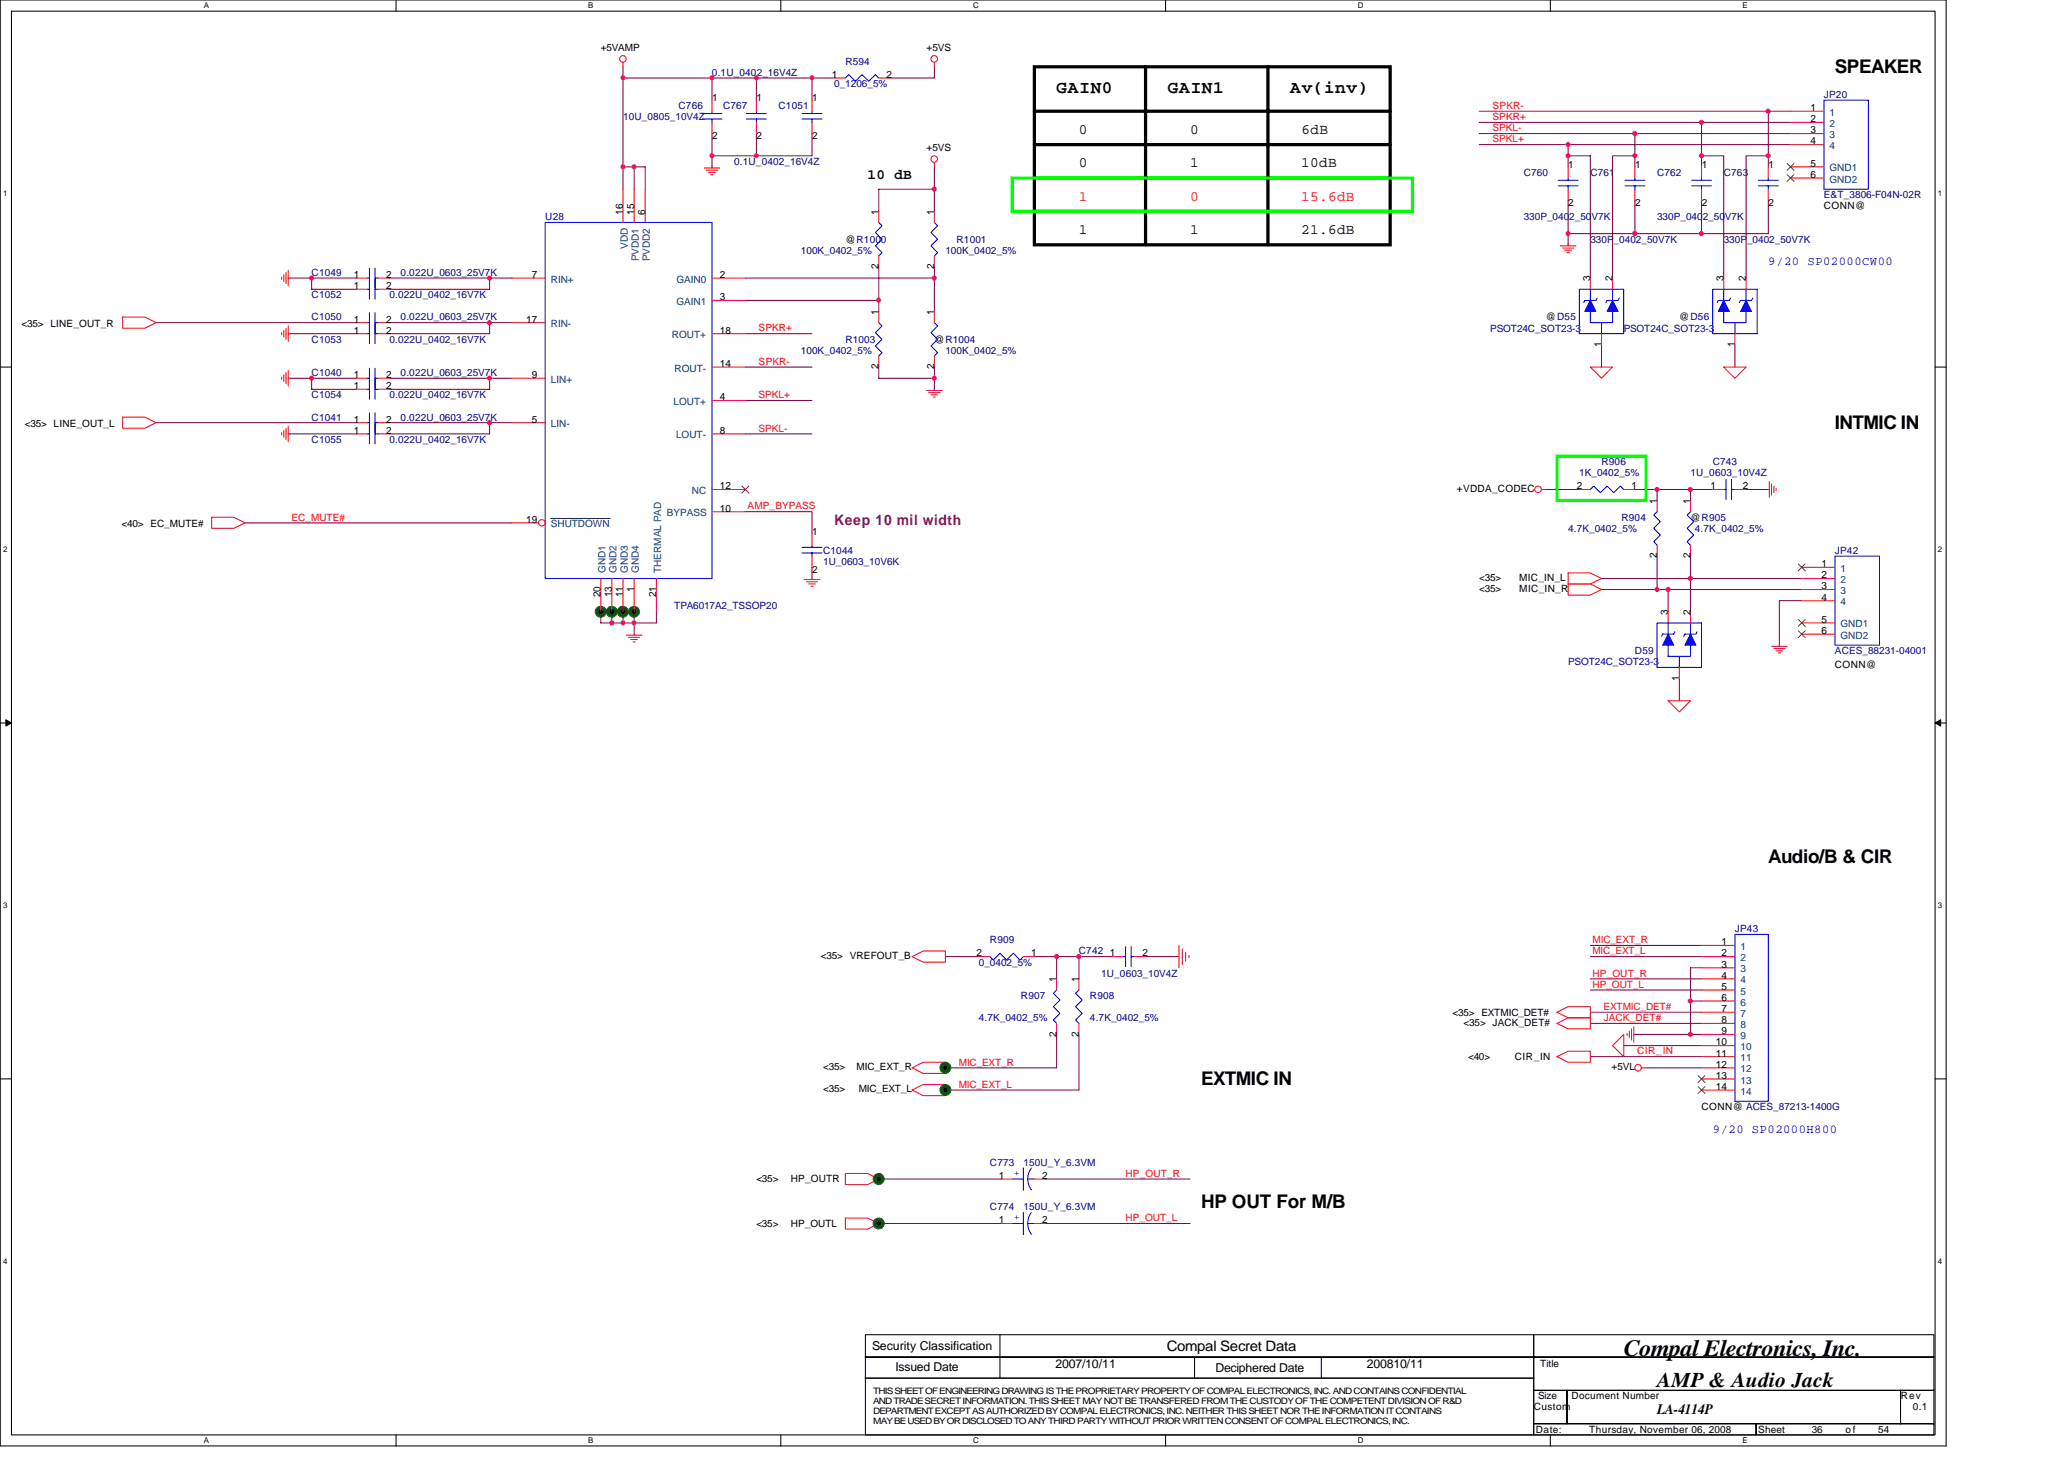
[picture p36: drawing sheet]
<svg xmlns="http://www.w3.org/2000/svg" width="297mm" height="210mm" viewBox="0 0 297 210" stroke-linecap="round" stroke-linejoin="round" font-family="sans-serif">
<defs><g id="words">
<text font-size="3.3" x="233.7" y="195.1">Compal Electronics, Inc.</text>
<text font-size="3" x="238.5" y="199.6">AMP &amp; Audio Jack</text>
<g font-size="2.7">
<text x="264.1" y="10.5">SPEAKER</text>
<text x="264.1" y="61.7">INTMIC IN</text>
<text x="254.5" y="124.1">Audio/B &amp; CIR</text>
<text x="172.9" y="156.1">EXTMIC IN</text>
<text x="172.9" y="173.8">HP OUT For M/B</text>
</g>
<g font-size="2.5">
<text x="152.1" y="13.4">GAIN0</text>
<text x="168.1" y="13.4">GAIN1</text>
<text x="185.7" y="13.4">Av(inv)</text>
</g>
<g font-size="2.1">
<text x="155.3" y="19.3">0</text>
<text x="171.3" y="19.3">0</text>
<text x="187.3" y="19.3">6dB</text>
<text x="124.9" y="25.7">10 dB</text>
<text x="155.3" y="24.1">0</text>
<text x="171.3" y="24.1">1</text>
<text x="187.3" y="24.1">10dB</text>
<text x="155.3" y="33.7">1</text>
<text x="171.3" y="33.7">1</text>
<text x="187.3" y="33.7">21.6dB</text>
<text x="167.9" y="194.4">Compal Secret Data</text>
<text x="238.5" y="203.5">LA-4114P</text>
</g>
<g font-size="2.1" fill="#f00">
<text x="155.3" y="28.9">1</text>
<text x="171.3" y="28.9">0</text>
<text x="187.3" y="28.9">15.6dB</text>
</g>
<text font-size="2.1" fill="#800080" x="120.1" y="75.5">Keep 10 mil width</text>
<g font-size="1.8" fill="#00f">
<text x="254.5" y="38.2">9/20 SP02000CW00</text>
<text x="246.5" y="163">9/20 SP02000H800</text>
</g>
<g font-size="1.8">
<text x="125.5" y="194.2">Security Classification</text>
<text x="128.9" y="197.3">Issued Date</text>
<text x="151.9" y="196.8">2007/10/11</text>
<text x="174.9" y="197.4">Deciphered Date</text>
<text x="196.7" y="196.8">200810/11</text>
</g>
<g font-size="1.4">
<text x="86.5" y="7.4">+5VAMP</text>
<text x="119.7" y="11.2">1</text>
<text x="127.6" y="11.2">2</text>
<text x="133.3" y="7.4">+5VS</text>
<text x="102.5" y="14.6">1</text>
<text x="108.9" y="14.6">1</text>
<text x="116.9" y="14.6">1</text>
<text x="260.6" y="16">1</text>
<text x="260.6" y="17.6">2</text>
<text x="102.5" y="20">2</text>
<text x="108.9" y="20">2</text>
<text x="116.9" y="20">2</text>
<text x="133.3" y="21.8">+5VS</text>
<text x="260.6" y="19.2">3</text>
<text x="260.6" y="20.8">4</text>
<text x="260.6" y="24">5</text>
<text x="225.7" y="24.2">1</text>
<text x="225.7" y="29.6">2</text>
<text x="235.3" y="24.2">1</text>
<text x="235.3" y="29.6">2</text>
<text x="244.9" y="24.2">1</text>
<text x="244.9" y="29.6">2</text>
<text x="254.5" y="24.2">1</text>
<text x="254.5" y="29.6">2</text>
<text x="260.6" y="25.6">6</text>
<text x="89.6" y="30.9" transform="rotate(-90 89.6 30.9)">16</text>
<text x="91.2" y="30.9" transform="rotate(-90 91.2 30.9)">15</text>
<text x="92.8" y="30.9" transform="rotate(-90 92.8 30.9)">6</text>
<text x="121.7" y="34.9">@R1000</text>
<text x="126.4" y="30.9" transform="rotate(-90 126.4 30.9)">1</text>
<text x="134.4" y="30.9" transform="rotate(-90 134.4 30.9)">1</text>
<text x="262.5" y="30.1">CONN@</text>
<text x="50.9" y="41.6">1</text>
<text x="50.9" y="40">1</text>
<text x="55.6" y="41.6">2</text>
<text x="55.6" y="40">2</text>
<text x="76.5" y="40">7</text>
<text x="103.6" y="40">2</text>
<text x="126.4" y="38.7" transform="rotate(-90 126.4 38.7)">2</text>
<text x="134.4" y="38.7" transform="rotate(-90 134.4 38.7)">2</text>
<text x="228.9" y="40.5" transform="rotate(-90 228.9 40.5)">3</text>
<text x="232" y="40.5" transform="rotate(-90 232 40.5)">2</text>
<text x="248" y="40.5" transform="rotate(-90 248 40.5)">3</text>
<text x="251.3" y="40.5" transform="rotate(-90 251.3 40.5)">2</text>
<text x="3.1" y="47.1">&lt;35&gt; LINE_OUT_R</text>
<text x="50.9" y="48">1</text>
<text x="50.9" y="46.4">1</text>
<text x="55.6" y="48">2</text>
<text x="55.6" y="46.4">2</text>
<text x="75.7" y="46.4">17</text>
<text x="103.6" y="43.2">3</text>
<text x="103.6" y="48">18</text>
<text x="126.4" y="45.3" transform="rotate(-90 126.4 45.3)">1</text>
<text x="134.4" y="45.3" transform="rotate(-90 134.4 45.3)">1</text>
<text x="222.5" y="46.1">@D55</text>
<text x="241.7" y="46.1">@D56</text>
<text x="103.6" y="52.8">14</text>
<text x="126.4" y="53.1" transform="rotate(-90 126.4 53.1)">2</text>
<text x="134.4" y="53.1" transform="rotate(-90 134.4 53.1)">2</text>
<text x="134.5" y="49.3">@R1004</text>
<text x="230.5" y="49.9" transform="rotate(-90 230.5 49.9)">1</text>
<text x="249.7" y="49.9" transform="rotate(-90 249.7 49.9)">1</text>
<text x="50.9" y="54.4">1</text>
<text x="50.9" y="56">1</text>
<text x="55.6" y="54.4">2</text>
<text x="55.6" y="56">2</text>
<text x="76.5" y="54.4">9</text>
<text x="103.6" y="57.6">4</text>
<text x="3.6" y="61.5">&lt;35&gt; LINE_OUT_L</text>
<text x="50.9" y="60.8">1</text>
<text x="50.9" y="62.4">1</text>
<text x="55.6" y="60.8">2</text>
<text x="55.6" y="62.4">2</text>
<text x="76.5" y="60.8">5</text>
<text x="103.6" y="62.4">8</text>
<text x="103.6" y="70.4">12</text>
<text x="209.7" y="70.7">+VDDA_CODEC</text>
<text x="226.9" y="70.4">2</text>
<text x="234.8" y="70.4">1</text>
<text x="246.1" y="70.4">1</text>
<text x="250.8" y="70.4">2</text>
<text x="17.5" y="75.9">&lt;40&gt; EC_MUTE#</text>
<text x="75.7" y="75.2">19</text>
<text x="103.6" y="73.6">10</text>
<text x="116.9" y="77">1</text>
<text x="238.5" y="72.5" transform="rotate(-90 238.5 72.5)">1</text>
<text x="243.3" y="72.5" transform="rotate(-90 243.3 72.5)">1</text>
<text x="243.3" y="74.9">@R905</text>
<text x="116.9" y="82.4">2</text>
<text x="212.9" y="83.5">&lt;35&gt;</text>
<text x="218.6" y="83.5">MIC_IN_L</text>
<text x="238.5" y="80.3" transform="rotate(-90 238.5 80.3)">2</text>
<text x="243.3" y="80.3" transform="rotate(-90 243.3 80.3)">2</text>
<text x="262.1" y="81.6">1</text>
<text x="262.1" y="83.2">2</text>
<text x="86.4" y="86" transform="rotate(-90 86.4 86)">20</text>
<text x="88" y="86" transform="rotate(-90 88 86)">13</text>
<text x="89.6" y="86" transform="rotate(-90 89.6 86)">11</text>
<text x="91.2" y="85.2" transform="rotate(-90 91.2 85.2)">1</text>
<text x="94.4" y="86" transform="rotate(-90 94.4 86)">21</text>
<text x="212.9" y="85.2">&lt;35&gt;</text>
<text x="218.6" y="85.2">MIC_IN_R</text>
<text x="240" y="88.5" transform="rotate(-90 240 88.5)">3</text>
<text x="243.3" y="88.5" transform="rotate(-90 243.3 88.5)">2</text>
<text x="262.1" y="84.8">3</text>
<text x="262.1" y="86.4">4</text>
<text x="262.1" y="89.6">5</text>
<text x="262.1" y="91.2">6</text>
<text x="241.7" y="97.9" transform="rotate(-90 241.7 97.9)">1</text>
<text x="264.1" y="96">CONN@</text>
<text x="118.1" y="138">&lt;35&gt; VREFOUT_B</text>
<text x="140.5" y="137.6">2</text>
<text x="148.4" y="137.6">1</text>
<text x="159.7" y="137.6">1</text>
<text x="164.4" y="137.6">2</text>
<text x="247.8" y="136">1</text>
<text x="247.8" y="137.6">2</text>
<text x="152" y="141.3" transform="rotate(-90 152 141.3)">1</text>
<text x="155.3" y="141.3" transform="rotate(-90 155.3 141.3)">1</text>
<text x="247.8" y="139.2">3</text>
<text x="247.8" y="140.8">4</text>
<text x="247.8" y="142.4">5</text>
<text x="247.8" y="144">6</text>
<text x="152" y="149.2" transform="rotate(-90 152 149.2)">2</text>
<text x="155.3" y="149.2" transform="rotate(-90 155.3 149.2)">2</text>
<text x="209" y="146.1">&lt;35&gt; EXTMIC_DET#</text>
<text x="210.6" y="147.6">&lt;35&gt; JACK_DET#</text>
<text x="247.8" y="145.6">7</text>
<text x="247.8" y="147.2">8</text>
<text x="247.8" y="148.8">9</text>
<text x="118.5" y="154">&lt;35&gt;</text>
<text x="123.3" y="154">MIC_EXT_R</text>
<text x="211.3" y="152.5">&lt;40&gt;</text>
<text x="218" y="152.5">CIR_IN</text>
<text x="231.9" y="154">+5VL</text>
<text x="246.9" y="150.4">10</text>
<text x="246.9" y="152">11</text>
<text x="246.9" y="153.6">12</text>
<text x="246.9" y="155.2">13</text>
<text x="118.5" y="157.2">&lt;35&gt;</text>
<text x="123.6" y="157.2">MIC_EXT_L</text>
<text x="244.9" y="159.7">CONN@ ACES_87213-1400G</text>
<text x="246.9" y="156.8">14</text>
<text x="108.9" y="170.1">&lt;35&gt;</text>
<text x="113.8" y="170.1">HP_OUTR</text>
<text x="143.7" y="169.6">1</text>
<text x="150" y="169.6">2</text>
<text x="108.9" y="176.5">&lt;35&gt;</text>
<text x="113.8" y="176.5">HP_OUTL</text>
<text x="143.7" y="176">1</text>
<text x="150" y="176">2</text>
<text x="221.7" y="196.7">Title</text>
<text x="220.7" y="202.9">Custom</text>
<text x="221.4" y="201.3">Size</text>
<text x="226.2" y="201.3">Document Number</text>
<text x="273.6" y="201.3">Rev</text>
<text x="275.3" y="202.9">0.1</text>
<text x="221" y="206.1">Date:</text>
<text x="228.7" y="206.1">Thursday, November 06, 2008</text>
<text x="253" y="206.1">Sheet</text>
<text x="260.7" y="206.1">36</text>
<text x="265.6" y="206.1">of</text>
<text x="270.3" y="206.1">54</text>
</g>
<g font-size="1.4" fill="#000080">
<text x="102.5" y="10.9">0.1U_0402_16V4Z</text>
<text x="121.7" y="9.3">R594</text>
<text x="89.7" y="17.3">10U_0805_10V4Z</text>
<text x="97.7" y="15.7">C766</text>
<text x="104.1" y="15.7">C767</text>
<text x="112.1" y="15.7">C1051</text>
<text x="120.1" y="12.5">0_1206_5%</text>
<text x="262.5" y="14.1">JP20</text>
<text x="105.7" y="23.7">0.1U_0402_16V4Z</text>
<text x="219.3" y="25.3">C760</text>
<text x="228.9" y="25.3">C761</text>
<text x="238.5" y="25.3">C762</text>
<text x="248.1" y="25.3">C763</text>
<text x="262.5" y="28.5">E&amp;T_3806-F04N-02R</text>
<text x="78.5" y="31.7">U28</text>
<text x="137.7" y="34.9">R1001</text>
<text x="219.3" y="31.7">330P_0402_50V7K</text>
<text x="228.9" y="34.9">330P_0402_50V7K</text>
<text x="238.5" y="31.7">330P_0402_50V7K</text>
<text x="248.1" y="34.9">330P_0402_50V7K</text>
<text x="44.8" y="39.7">C1049</text>
<text x="57.7" y="39.7">0.022U_0603_25V7K</text>
<text x="115.3" y="36.5">100K_0402_5%</text>
<text x="136.1" y="36.5">100K_0402_5%</text>
<text x="44.8" y="42.9">C1052</text>
<text x="44.8" y="46.1">C1050</text>
<text x="56" y="42.9">0.022U_0402_16V7K</text>
<text x="57.7" y="46.1">0.022U_0603_25V7K</text>
<text x="214.5" y="47.7">PSOT24C_SOT23-3</text>
<text x="233.7" y="47.7">PSOT24C_SOT23-3</text>
<text x="44.8" y="49.3">C1053</text>
<text x="56" y="49.3">0.022U_0402_16V7K</text>
<text x="115.3" y="50.9">100K_0402_5%</text>
<text x="121.7" y="49.3">R1003</text>
<text x="136.1" y="50.9">100K_0402_5%</text>
<text x="44.8" y="54.1">C1040</text>
<text x="44.8" y="57.3">C1054</text>
<text x="56" y="57.3">0.022U_0402_16V7K</text>
<text x="57.7" y="54.1">0.022U_0603_25V7K</text>
<text x="44.8" y="60.5">C1041</text>
<text x="44.8" y="63.7">C1055</text>
<text x="56" y="63.7">0.022U_0402_16V7K</text>
<text x="57.7" y="60.5">0.022U_0603_25V7K</text>
<text x="227.3" y="68.5">1K_0402_5%</text>
<text x="230.5" y="66.9">R906</text>
<text x="243.3" y="68.5">1U_0603_10V4Z</text>
<text x="246.5" y="66.9">C743</text>
<text x="225.7" y="76.5">4.7K_0402_5%</text>
<text x="233.4" y="74.9">R904</text>
<text x="243.9" y="76.5">4.7K_0402_5%</text>
<text x="118.5" y="79.7">C1044</text>
<text x="118.5" y="81.3">1U_0603_10V6K</text>
<text x="264.1" y="79.7">JP42</text>
<text x="97" y="87.5">TPA6017A2_TSSOP20</text>
<text x="225.7" y="95.7">PSOT24C_SOT23-3</text>
<text x="235.3" y="94.1">D59</text>
<text x="264.1" y="94.1">ACES_88231-04001</text>
<text x="142.5" y="135.7">R909</text>
<text x="155.3" y="137.3">C742</text>
<text x="249.7" y="134.1">JP43</text>
<text x="140.9" y="138.9">0_0402_5%</text>
<text x="146.9" y="143.7">R907</text>
<text x="156.9" y="143.7">R908</text>
<text x="158.5" y="140.5">1U_0603_10V4Z</text>
<text x="140.9" y="146.9">4.7K_0402_5%</text>
<text x="156.9" y="146.9">4.7K_0402_5%</text>
<text x="142.5" y="167.7">C773</text>
<text x="147.3" y="167.7">150U_Y_6.3VM</text>
<text x="142.5" y="174.1">C774</text>
<text x="147.3" y="174.1">150U_Y_6.3VM</text>
</g>
<g font-size="1.4" fill="#f00">
<text x="214.8" y="15.7">SPKR-</text>
<text x="214.8" y="17.3">SPKR+</text>
<text x="214.8" y="18.9">SPKL-</text>
<text x="214.8" y="20.5">SPKL+</text>
<text x="109.2" y="47.7">SPKR+</text>
<text x="109.2" y="52.5">SPKR-</text>
<text x="109.2" y="57.3">SPKL+</text>
<text x="109.2" y="62.1">SPKL-</text>
<text x="42" y="74.9">EC_MUTE#</text>
<text x="107.6" y="73.3">AMP_BYPASS</text>
<text x="229.2" y="135.7">MIC_EXT_R</text>
<text x="229.2" y="137.3">MIC_EXT_L</text>
<text x="229.2" y="140.5">HP_OUT_R</text>
<text x="229.2" y="142.1">HP_OUT_L</text>
<text x="230.8" y="145.3">EXTMIC_DET#</text>
<text x="230.8" y="146.9">JACK_DET#</text>
<text x="138" y="153.3">MIC_EXT_R</text>
<text x="235.6" y="151.7">CIR_IN</text>
<text x="138" y="156.5">MIC_EXT_L</text>
<text x="162" y="169.3">HP_OUT_R</text>
<text x="162" y="175.7">HP_OUT_L</text>
</g>
<g font-size="1.4" fill="#004080">
<text x="263.3" y="16.7">1</text>
<text x="263.3" y="18.3">2</text>
<text x="263.3" y="19.9">3</text>
<text x="263.3" y="21.5">4</text>
<text x="263.3" y="24.7">GND1</text>
<text x="263.3" y="26.3">GND2</text>
<text x="90.3" y="35.8" transform="rotate(-90 90.3 35.8)">VDD</text>
<text x="79.3" y="40.7">RIN+</text>
<text x="91.9" y="37.6" transform="rotate(-90 91.9 37.6)">PVDD1</text>
<text x="93.5" y="37.6" transform="rotate(-90 93.5 37.6)">PVDD2</text>
<text x="97.3" y="40.7">GAIN0</text>
<text x="79.3" y="47.1">RIN-</text>
<text x="97.3" y="43.9">GAIN1</text>
<text x="96.7" y="48.7">ROUT+</text>
<text x="97.1" y="53.5">ROUT-</text>
<text x="79.3" y="55.1">LIN+</text>
<text x="96.9" y="58.3">LOUT+</text>
<text x="79.3" y="61.5">LIN-</text>
<text x="97.3" y="63.1">LOUT-</text>
<text x="99.6" y="71.1">NC</text>
<text x="79.3" y="75.9">SHUTDOWN</text>
<text x="95.9" y="74.3">BYPASS</text>
<text x="87.1" y="82.4" transform="rotate(-90 87.1 82.4)">GND1</text>
<text x="88.7" y="82.4" transform="rotate(-90 88.7 82.4)">GND2</text>
<text x="90.3" y="82.4" transform="rotate(-90 90.3 82.4)">GND3</text>
<text x="91.9" y="82.4" transform="rotate(-90 91.9 82.4)">GND4</text>
<text x="95.1" y="82.4" transform="rotate(-90 95.1 82.4)">THERMAL PAD</text>
<text x="264.9" y="82.3">1</text>
<text x="264.9" y="83.9">2</text>
<text x="264.9" y="85.5">3</text>
<text x="264.9" y="87.1">4</text>
<text x="264.9" y="90.3">GND1</text>
<text x="264.9" y="91.9">GND2</text>
<text x="250.5" y="136.7">1</text>
<text x="250.5" y="138.3">2</text>
<text x="250.5" y="139.9">3</text>
<text x="250.5" y="141.5">4</text>
<text x="250.5" y="143.1">5</text>
<text x="250.5" y="144.7">6</text>
<text x="250.5" y="146.3">7</text>
<text x="250.5" y="147.9">8</text>
<text x="250.5" y="149.5">9</text>
<text x="250.5" y="151.1">10</text>
<text x="250.5" y="152.7">11</text>
<text x="250.5" y="154.3">12</text>
<text x="250.5" y="155.9">13</text>
<text x="250.5" y="157.5">14</text>
</g>
<g font-size="1.4" fill="#00f">
<text x="146.7" y="169.1" transform="rotate(-90 146.7 169.1)">+</text>
<text x="146.7" y="175.6" transform="rotate(-90 146.7 175.6)">+</text>
</g>
<g font-size="1.3">
<text x="125.7" y="200.5">THIS SHEET OF ENGINEERING DRAWING IS THE PROPRIETARY PROPERTY OF COMPAL ELECTRONICS, INC. AND CONTAINS CONFIDENTIAL</text>
<text x="125.7" y="202">AND TRADE SECRET INFORMATION. THIS SHEET MAY NOT BE TRANSFERED FROM THE CUSTODY OF THE COMPETENT DIVISION OF R&amp;D</text>
<text x="125.7" y="203.5">DEPARTMENT EXCEPT AS AUTHORIZED BY COMPAL ELECTRONICS, INC. NEITHER THIS SHEET NOR THE INFORMATION IT CONTAINS</text>
<text x="125.7" y="204.9">MAY BE USED BY OR DISCLOSED TO ANY THIRD PARTY WITHOUT PRIOR WRITTEN CONSENT OF COMPAL ELECTRONICS, INC.</text>
</g>
<g font-size="1.1">
<text x="29.3" y="1.2">A</text>
<text x="84.7" y="1.2">B</text>
<text x="140" y="1.2">C</text>
<text x="195.4" y="1.2">D</text>
<text x="250.8" y="1.2">E</text>
<text x=".4" y="28.2">1</text>
<text x="278.9" y="28.2">1</text>
<text x=".4" y="79.4">2</text>
<text x="278.9" y="79.4">2</text>
<text x=".4" y="130.6">3</text>
<text x="278.9" y="130.6">3</text>
<text x=".4" y="181.8">4</text>
<text x="278.9" y="181.8">4</text>
<text x="29.3" y="207.6">A</text>
<text x="84.7" y="207.6">B</text>
<text x="140" y="207.6">C</text>
<text x="195.4" y="207.6">D</text>
<text x="250.8" y="207.6">E</text>
</g>
</g></defs>
<path d="M0 0h280.1v208h-280.1zM1.6 1.6h276.9v204.8h-276.9z" fill="none" stroke="#000" stroke-width=".15"/>
<g fill="#fff">
<path d="M29.3 .2h.8v1.2h-.8z"/>
<path d="M29.3 206.6h.8v1.3h-.8z"/>
</g>
<path d="M57 0v1.6M57 206.4v1.6" fill="none" stroke="#000" stroke-width=".15"/>
<g fill="#fff">
<path d="M84.7 .2h.7v1.2h-.7z"/>
<path d="M84.7 206.6h.7v1.3h-.7z"/>
</g>
<path d="M112.4 0v1.6M112.4 206.4v1.6" fill="none" stroke="#000" stroke-width=".15"/>
<g fill="#fff">
<path d="M140 .2h.8v1.2h-.8z"/>
<path d="M140 206.6h.8v1.3h-.8z"/>
</g>
<path d="M167.7 0v1.6M167.7 206.4v1.6" fill="none" stroke="#000" stroke-width=".15"/>
<g fill="#fff">
<path d="M195.4 .2h.8v1.2h-.8z"/>
<path d="M195.4 206.6h.8v1.3h-.8z"/>
</g>
<path d="M223.1 0v1.6M223.1 206.4v1.6" fill="none" stroke="#000" stroke-width=".15"/>
<g fill="#fff">
<path d="M250.8 .2h.7v1.2h-.7z"/>
<path d="M250.8 206.6h.7v1.3h-.7z"/>
<path d="M.4 27.2h.7v1.3h-.7z"/>
<path d="M278.9 27.2h.6v1.3h-.6z"/>
<path d="M.4 78.4h.7v1.3h-.7z"/>
<path d="M278.9 78.4h.6v1.3h-.6z"/>
</g>
<path d="M0 52.8h1.6M278.5 52.8h1.6" fill="none" stroke="#000" stroke-width=".15"/>
<g fill="#fff">
<path d="M.4 129.6h.7v1.3h-.7z"/>
<path d="M278.9 129.6h.6v1.3h-.6z"/>
</g>
<path d="M0 104h1.6M278.5 104h1.6" fill="none" stroke="#000" stroke-width=".15"/>
<path d="M.8 103.5l.8 .5-.8 .5zM278.5 104l.8-.5v1z" fill="#000" stroke="#000" stroke-width=".14"/>
<g fill="#fff">
<path d="M.4 180.8h.7v1.3h-.7z"/>
<path d="M278.9 180.8h.6v1.3h-.6z"/>
</g>
<g fill="none" stroke="#000" stroke-width=".15">
<path d="M0 155.2h1.6M278.5 155.2h1.6M124.5 192h96.2v3.2h-96.2zM124.5 195.2h96.2v3.1h-96.2zM124.5 198.3h96.2v8.1h-96.2zM143.9 192v6.3M171.9 195.2v3.1M190.2 195.2v3.1M220.7 192h57.6v3.2h-57.6zM220.7 195.2h57.6v4.8h-57.6zM220.7 200h4.8v4.8h-4.8zM220.7 204.8h32v1.6h-32z"/>
<path d="M225.5 200h48v4.8h-48zM252.7 204.8h25.6v1.6h-25.6zM273.5 200h4.8v4.8h-4.8z"/>
</g>
<g fill="none" stroke="#800040" stroke-width=".15">
<path d="M89.7 9.6v17.6M89.7 11.2h30.4M102.5 11.2v3.2M102.5 19.2v4.8M108.9 11.2v3.2M108.9 19.2v3.2M116.9 11.2v3.2M116.9 19.2v3.2h-14.4M134.5 9.6v1.6h-6.4M212.9 17.6h44.8M212.9 16h44.8M212.9 19.2h44.8"/>
<path d="M235.3 19.2v3.2h-3.2v17.6M244.9 17.6v4.8h3.2v17.6M254.5 16v6.4h-3.2v17.6M89.7 24h3.2v3.2M91.3 24v3.2M126.5 38.4v6.4M134.5 24v6.4M134.5 38.4v6.4M134.5 27.2h-8v3.2M212.9 20.8h44.8M225.7 20.8v3.2M225.7 28.8v6.4"/>
<path d="M225.7 22.4h3.2v17.6M235.3 22.4v1.6M235.3 28.8v4.8M244.9 22.4v1.6M244.9 28.8v4.8M254.5 22.4v1.6M254.5 28.8v4.8h-28.8M22.5 46.4h28.8M41.7 40h9.6M41.7 54.4h9.6M41.7 48h9.6M44.8 40v1.6h6.5"/>
<path d="M44.8 54.4v1.6h6.5M56 46.4h14.5v1.6h-14.5M56 54.4h14.5v1.6h-14.5M56 40h17.7M70.5 46.4h3.2M70.5 54.4h3.2M70.5 40v1.6h-14.5M107.3 57.6h9.6M107.3 43.2h19.2M107.3 40h27.2M107.3 52.8h9.6M107.3 48h9.6"/>
<path d="M126.5 52.8v1.6h8M134.5 52.8v3.2M230.5 49.6v3.2M249.7 49.6v3.2M22.5 60.8h28.8M35.3 75.2h38.4M41.7 62.4h9.6M56 60.8h14.5v1.6h-14.5M70.5 60.8h3.2M107.3 73.6h9.6v3.2M107.3 62.4h9.6M222.5 70.4h4.8"/>
<path d="M235.3 70.4h11.2M238.5 70.4v1.6M243.3 70.4v1.6M251.3 70.4h3.2M86.5 88v1.6h8v-1.6M88.1 88v1.6M89.7 88v1.6M91.3 88v3.2M116.9 81.6v1.6M230.5 83.2h28.8M230.5 84.8h8M238.5 84.8h1.6v3.2"/>
<path d="M238.5 80v4.8M240.1 84.8h19.2M241.7 97.6v3.2M243.3 80v8M259.3 86.4h-3.2v6.4M136.1 137.6h4.8M148.9 137.6h11.2M152.1 137.6v3.2M155.3 137.6v3.2M164.9 137.6h4.8M228.9 136h16M228.9 137.6h16"/>
<path d="M244.9 139.2h-1.6v9.6M152.1 148.8v4.8h-16M155.3 148.8v8h-19.2M228.9 140.8h16M228.9 142.4h16M228.9 145.6h16M228.9 147.2h16M228.9 152h16M233.7 150.4h11.2M235.3 148.8h9.6M236.9 153.6h8M243.3 144h1.6"/>
<path d="M126.5 176h17.6M126.5 169.6h17.6M150.5 176h20.8M150.5 169.6h20.8"/>
</g>
<g fill="none" stroke="#f00" stroke-width=".15">
<path d="M89.7 9v.6M102.5 14.4v1.6M102.5 17.6v1.6M108.9 14.4v1.6M108.9 17.6v1.6M116.9 14.4v1.6M116.9 17.6v1.6M120.1 11.2h1.6M126.5 11.2h1.6M134.5 9v.6M257.7 16h4.8M257.7 17.6h4.8"/>
<path d="M257.7 19.2h4.8M40.5 39.9v.3M40.8 39.5v1M41.2 39.2v1.6M41.5 38.9v2.2M89.7 27.2v4.8M91.3 27.2v4.8M92.9 27.2v4.8M101.3 24.2h2.3M101.7 24.5h1.6M102 24.8h.9M102.3 25.1h.3"/>
<path d="M102.5 24v.2M126.5 30.4v1.6M126.5 36.8v1.6M134.5 23.4v.6M134.5 30.4v1.6M134.5 36.8v1.6M224.6 35.4h2.2M224.9 35.7h1.6M225.2 36h1M225.5 36.3h.3M225.7 24v1.6M225.7 27.2v1.6"/>
<path d="M225.7 35.2v.2M235.3 24v1.6M235.3 27.2v1.6M244.9 24v1.6M244.9 27.2v1.6M254.5 24v1.6M254.5 27.2v1.6M257.7 20.8h4.8M257.7 24h4.8M257.7 25.6h4.8M17.6 45.6h3.2l1.7 .8-1.7 .8h-3.2zM40.5 47.9v.3"/>
<path d="M40.5 54.3v.3M40.8 47.5v1M40.8 53.9v1M41.2 47.2v1.6M41.2 53.6v1.6M41.5 46.9v2.2M41.5 53.3v2.2M41.5 40h.2M41.5 54.4h.2M41.5 48h.2M51.3 40h1.5M51.3 54.4h1.5"/>
<path d="M51.3 48h1.5M51.3 41.6h1.5M51.3 46.4h1.5M51.3 56h1.5M54.5 40h1.5M54.5 54.4h1.5M54.5 48h1.5M54.5 41.6h1.5M54.5 46.4h1.5M54.5 56h1.5M73.7 40h4.8M73.7 54.4h4.8"/>
<path d="M73.7 46.4h4.8M102.5 40h4.8M102.5 48h4.8M102.5 57.6h4.8M102.5 52.8h4.8M102.5 43.2h4.8M126.5 44.8v1.6M126.5 51.2v1.6M133.3 56.2h2.3M133.7 56.5h1.6M134 56.8h.9M134.3 57.1h.3"/>
<path d="M134.5 44.8v1.6M134.5 51.2v1.6M134.5 56v.2M228.9 52.8h3.2l-1.6 1.6zM228.9 40v1.6M230.5 48v1.6M232.1 40v1.6M248.1 52.8h3.2l-1.6 1.6zM248.1 40v1.6M249.7 48v1.6M251.3 40v1.6M17.6 60h3.2l1.7 .8-1.7 .8h-3.2z"/>
<path d="M30.5 74.4h3.2l1.6 .8-1.6 .8h-3.2zM40.5 62.3v.3M40.8 61.9v1M41.2 61.6v1.6M41.5 61.3v2.2M41.5 62.4h.2M51.3 62.4h1.5M51.3 60.8h1.5M54.5 62.4h1.5M54.5 60.8h1.5M73.7 60.8h4.8M102.5 70.4h4.8"/>
<path d="M102.5 62.4h4.8M102.5 73.6h4.8M116.9 76.8v1.6M221.8 70.4h.7M227.3 70.4h1.6M233.7 70.4h1.6M238.5 72v1.6M238.5 78.4v1.6M243.3 72v1.6M243.3 78.4v1.6M246.5 70.4h1.6M249.7 70.4h1.6"/>
<path d="M254.5 70.4h.1M254.6 69.3v2.2M254.9 69.6v1.6M255.3 69.9v1M255.6 70.3v.3M86.5 83.2v4.8M88.1 83.2v4.8M89.7 83.2v4.8M90.1 91.4h2.3M90.5 91.7h1.6M90.8 92h.9M91.1 92.4h.3"/>
<path d="M91.3 83.2v4.8M91.3 91.2v.2M115.7 83.4h2.3M116.1 83.7h1.6M116.4 84h.9M116.7 84.3h.3M116.9 80v1.6M116.9 83.2v.2M225.7 84h3.2l1.6 .8-1.6 .8h-3.2zM225.7 82.4h3.2l1.6 .8-1.6 .8h-3.2zM240.1 88v1.6M241.7 96v1.6"/>
<path d="M243.3 88v1.6M254.9 93h2.3M255.3 93.3h1.6M255.6 93.6h1M255.9 93.9h.3M256.1 92.8v.2M259.3 81.6h4.8M259.3 83.2h4.8M259.3 84.8h4.8M259.3 86.4h4.8M259.3 89.6h4.8M259.3 91.2h4.8"/>
<path d="M240.1 100.8h3.2l-1.6 1.6zM131.3 137.6l1.6-.8h3.2v1.6h-3.2zM140.9 137.6h1.6M147.3 137.6h1.6M160.1 137.6h1.6M163.3 137.6h1.6M169.7 136v3.2M170.2 136.5v2.2M170.6 137v1.3M171.1 137.5v.3M244.9 137.6h4.8M244.9 136h4.8"/>
<path d="M244.9 139.2h4.8M131.3 156.8l1.6-.8h3.2v1.6h-3.2zM131.3 153.6l1.6-.8h3.2v1.6h-3.2zM152.1 140.8v1.6M152.1 147.2v1.6M155.3 140.8v1.6M155.3 147.2v1.6M224.1 145.6l1.6-.8h3.2v1.6h-3.2zM224.1 152l1.6-.8h3.2v1.6h-3.2zM224.1 147.2l1.6-.8h3.2v1.6h-3.2zM233.7 148.8v3.2l-1.6-1.6zM234.2 148.7v.3"/>
<path d="M234.5 148.4v.9M234.8 148v1.6M235.1 147.7v2.2M235.1 148.8h.2M236.2 153.6h.7M244.9 153.6h4.8M244.9 148.8h4.8M244.9 140.8h4.8M244.9 142.4h4.8M244.9 144h4.8M244.9 145.6h4.8M244.9 147.2h4.8"/>
<path d="M244.9 150.4h4.8M244.9 152h4.8M244.9 155.2h4.8M244.9 156.8h4.8M121.7 168.8h3.2l1.6 .8-1.6 .8h-3.2zM121.7 175.2h3.2l1.6 .8-1.6 .8h-3.2zM144.1 169.6h1.6M144.1 176h1.6M148.9 169.6h1.6M148.9 176h1.6"/>
<circle cx="89.6" cy="8.5" r=".48"/>
<circle cx="134.4" cy="8.5" r=".47"/>
<circle cx="134.4" cy="22.9" r=".47"/>
<circle cx="221.4" cy="70.4" r=".47"/>
<circle cx="235.7" cy="153.6" r=".47"/>
</g>
<g fill="#008000" stroke="#008000" stroke-width=".15">
<circle cx="136.1" cy="153.6" r=".79"/>
<circle cx="136.1" cy="156.8" r=".79"/>
<circle cx="126.5" cy="176" r=".79"/>
<circle cx="126.5" cy="169.6" r=".8"/>
<circle cx="91.2" cy="88" r=".78"/>
<circle cx="89.6" cy="88" r=".79"/>
<circle cx="86.5" cy="88" r=".79"/>
<circle cx="88" cy="88" r=".78"/>
</g>
<g fill="#000" stroke="#008000" stroke-width=".15">
<circle cx="86.5" cy="88" r=".41"/>
<circle cx="88" cy="88" r=".4"/>
<circle cx="89.6" cy="88" r=".41"/>
<circle cx="91.2" cy="88" r=".4"/>
<circle cx="136.1" cy="156.8" r=".39"/>
<circle cx="136.1" cy="153.6" r=".39"/>
<circle cx="126.5" cy="169.6" r=".39"/>
<circle cx="126.5" cy="176" r=".41"/>
</g>
<path d="M148.9 9.6h51.2v25.6h-51.2zM148.9 16h51.2M164.9 9.6v25.6M182.5 9.6v25.6M148.9 30.4h51.2M148.9 25.6h51.2M148.9 20.8h51.2" fill="none" stroke="#000" stroke-width=".47"/>
<path d="M145.7 25.6h57.6v4.8h-57.6zM224.1 65.6h12.8v6.4h-12.8z" fill="none" stroke="#0f0" stroke-width=".47"/>
<g fill="none" stroke="#00f" stroke-width=".15">
<path d="M101 17.1h2.9M101 16.3h2.9M102.5 16v.3M102.5 17.1v.5M107.4 17.1h2.9M107.4 16.3h2.9M108.9 16v.3M108.9 17.1v.5M115.4 17.1h2.9M115.4 16.3h2.9M116.9 16v.3M116.9 17.1v.5"/>
<path d="M121.7 11.2l.4-.5 1 1 1-1 .9 1 1-1 .5 .5M262.5 14.4h6.4v12.8h-6.4zM53.2 38.6v4.5M54 38.6v4.5M78.5 32h24v51.2h-24zM126.5 32l.4 .5-.9 .9 .9 1-.9 1 .9 .9-.4 .5M134.5 32l.4 .5-.9 .9 .9 1-.9 1 .9 .9-.4 .5M224.2 26.7h2.9M224.2 25.9h2.9M225.7 25.6v.3M225.7 26.7v.5M233.8 26.7h2.9"/>
<path d="M233.8 25.9h2.9M235.3 25.6v.3M235.3 26.7v.5M243.4 26.7h2.9M243.4 25.9h2.9M244.9 25.6v.3M244.9 26.7v.5M253 26.7h2.9M253 25.9h2.9M254.5 25.6v.3M254.5 26.7v.5M52.8 48h.4"/>
<path d="M52.8 41.6h.4M52.8 46.4h.4M52.8 54.4h.4M52.8 40h.4M52.8 56h.4M53.2 45v4.4M53.2 53v4.4M53.2 59.4v4.5M54 48h.5M54 45v4.4M54 53v4.4M54 59.4v4.5"/>
<path d="M54 41.6h.5M54 46.4h.5M54 54.4h.5M54 40h.5M54 56h.5M126.5 46.4l.4 .5-.9 1 .9 .9-.9 1 .9 .9-.4 .5M134.5 46.4l.4 .5-.9 1 .9 .9-.9 1 .9 .9-.4 .5M227.3 41.6h6.4v6.4h-6.4zM228.9 44.8v1.6h1.6M228.9 41.6v1.6M229.8 42.9l-.1 .3h-1.6l-.2 .3M230.5 46.4v1.6"/>
<path d="M232.1 44.8v1.6h-1.6M232.1 41.6v1.6M233 42.9l-.1 .3h-1.6l-.2 .3M246.5 41.6h6.4v6.4h-6.4zM248.1 44.8v1.6h1.6M248.1 41.6v1.6M249 42.9l-.1 .3h-1.6l-.2 .3M249.7 46.4v1.6M251.3 44.8v1.6h-1.6M251.3 41.6v1.6M252.2 42.9l-.1 .3h-1.6l-.2 .3M52.8 60.8h.4"/>
<path d="M52.8 62.4h.4M54 60.8h.5M54 62.4h.5M115.4 79.5h2.9M115.4 78.7h2.9M116.9 78.4v.3M116.9 79.5v.5M228.9 70.4l.5-.5 .9 1 1-1 .9 1 1-1 .5 .5M238.5 73.6l-.5 .5 .9 1-.9 .9 .9 1-.9 .9 .5 .5M243.3 73.6l-.5 .5 1 1-1 .9 1 1-1 .9 .5 .5M248.1 70.4h.3M248.4 69v2.9"/>
<path d="M249.2 70.4h.5M249.2 69v2.9M238.5 89.6h6.4v6.4h-6.4zM240.1 89.6v1.6M240.1 92.8v1.6h1.6M241 90.9l-.1 .3h-1.6l-.2 .3M241.7 94.4v1.6M243.3 92.8v1.6h-1.6M243.3 89.6v1.6M244.2 90.9l-.1 .3h-1.6l-.2 .3M264.1 80h6.4v12.8h-6.4zM142.5 137.6l.4 .5 1-1 1 1 .9-1 1 1 .5-.5"/>
<path d="M161.7 137.6h.3M162 136.2v2.9M162.8 137.6h.5M162.8 136.2v2.9M249.7 134.4h4.8v24h-4.8zM152.1 142.4l-.5 .5 .9 1-.9 .9 .9 1-.9 .9 .5 .5M155.3 142.4l-.5 .5 .9 1-.9 .9 .9 1-.9 .9 .5 .5M145.7 169.6h1.6M145.7 176h1.6M147.3 168v3.2M147.3 174.4v3.2M147.9 169.6h1"/>
<path d="M147.9 176h1M148.4 174.5a2.59 2.59 0 0 0 0 3.1M148.4 168a2.58 2.58 0 0 0 0 3.2"/>
</g>
<g fill="#00f" stroke="#00f" stroke-width=".15">
<path d="M243.3 91.2l.8 1.6h-1.6z" fill-rule="evenodd"/>
<path d="M240.1 91.2l.8 1.6h-1.6z" fill-rule="evenodd"/>
<path d="M251.3 43.2l.8 1.6h-1.6z" fill-rule="evenodd"/>
<path d="M248.1 43.2l.8 1.6h-1.6z" fill-rule="evenodd"/>
<path d="M232.1 43.2l.8 1.6h-1.6z" fill-rule="evenodd"/>
<path d="M228.9 43.2l.8 1.6h-1.6z" fill-rule="evenodd"/>
</g>
<g fill="none" stroke="#804000" stroke-width=".14">
<path d="M257.2 23.5l1 1M257.2 25.1l1 1M258.2 23.5l-1 1M258.2 25.1l-1 1M106.8 69.9l1 1M107.8 69.9l-1 1M258.8 81.1l1 1M258.8 89.1l1 1M258.8 90.7l1 1M259.8 81.1l-1 1M259.8 89.1l-1 1M259.8 90.7l-1 1"/>
<path d="M244.4 154.7l1 1M244.4 156.3l1 1M245.4 154.7l-1 1M245.4 156.3l-1 1"/>
</g>
<circle cx="78" cy="75.2" r=".46" fill="#fff" stroke="#f00" stroke-width=".15"/>
<path d="M73.7 75.2h3.8M94.5 83.2v4.8" fill="none" stroke="#f00" stroke-width=".15"/>
<path d="M79.3 74.6h8.5" fill="none" stroke="#004080" stroke-width=".14"/>
<g fill="#f0f" stroke="#f0f" stroke-width=".15">
<circle cx="225.7" cy="22.4" r=".31"/>
<circle cx="244.9" cy="17.6" r=".31"/>
<circle cx="254.5" cy="16" r=".32"/>
<circle cx="254.5" cy="22.4" r=".31"/>
<circle cx="238.5" cy="70.4" r=".31"/>
<circle cx="243.3" cy="70.4" r=".31"/>
<circle cx="240.1" cy="84.8" r=".31"/>
<circle cx="243.3" cy="83.2" r=".32"/>
<circle cx="155.3" cy="137.6" r=".31"/>
<circle cx="152.1" cy="137.6" r=".31"/>
<circle cx="126.4" cy="43.2" r=".32"/>
<circle cx="134.4" cy="40" r=".32"/>
<circle cx="91.2" cy="24" r=".32"/>
<circle cx="89.6" cy="24" r=".32"/>
<circle cx="89.6" cy="11.2" r=".32"/>
<circle cx="116.8" cy="11.2" r=".32"/>
<circle cx="108.8" cy="11.2" r=".32"/>
<circle cx="102.4" cy="11.2" r=".32"/>
<circle cx="134.4" cy="27.2" r=".32"/>
<circle cx="70.4" cy="46.4" r=".31"/>
<circle cx="70.4" cy="40" r=".32"/>
<circle cx="70.4" cy="54.4" r=".31"/>
<circle cx="70.4" cy="60.8" r=".31"/>
<circle cx="134.5" cy="54.4" r=".31"/>
<circle cx="244.9" cy="22.4" r=".31"/>
<circle cx="235.3" cy="22.4" r=".31"/>
<circle cx="91.2" cy="89.6" r=".31"/>
<circle cx="108.8" cy="22.4" r=".31"/>
<circle cx="102.5" cy="22.4" r=".31"/>
<circle cx="244.9" cy="33.6" r=".31"/>
<circle cx="235.3" cy="33.6" r=".31"/>
<circle cx="225.7" cy="33.6" r=".31"/>
<circle cx="88.1" cy="89.6" r=".31"/>
<circle cx="243.3" cy="148.8" r=".31"/>
<circle cx="243.3" cy="144" r=".32"/>
<circle cx="44.8" cy="40" r=".32"/>
<circle cx="44.8" cy="54.4" r=".31"/>
<circle cx="89.6" cy="89.6" r=".31"/>
<circle cx="235.3" cy="19.2" r=".32"/>
<circle cx="225.7" cy="20.8" r=".31"/>
<circle cx="238.5" cy="84.8" r=".31"/>
</g>
<use href="#words"/>
</svg>
